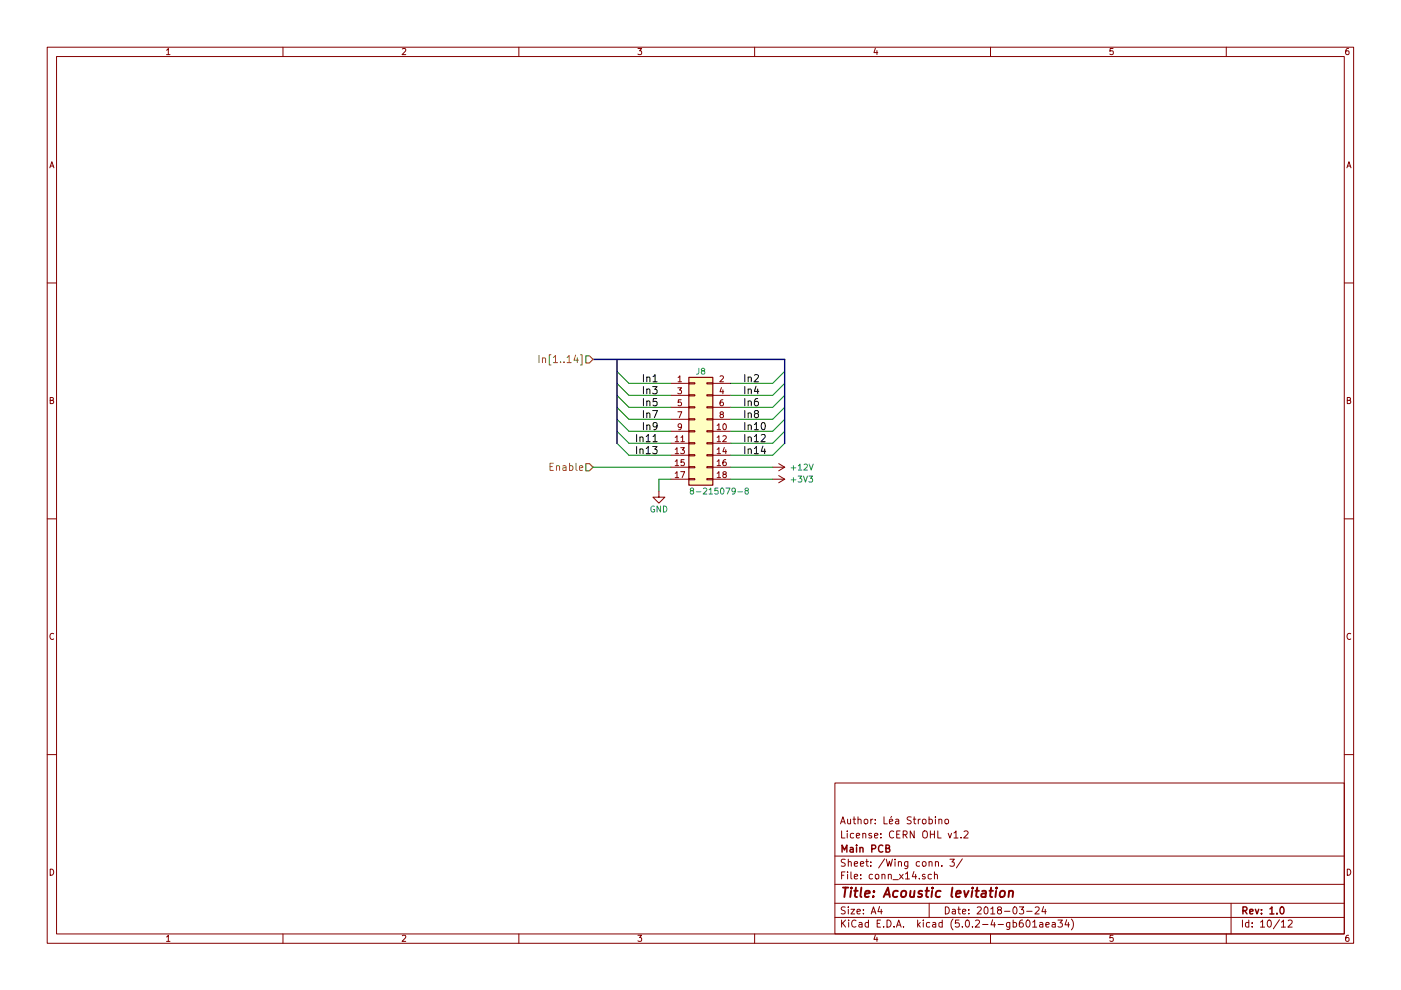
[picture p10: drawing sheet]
<svg xmlns="http://www.w3.org/2000/svg" width="297mm" height="210mm" viewBox="0 0 297 210" stroke-linecap="round" stroke-linejoin="round" font-family="sans-serif">
<g fill="none" stroke="#840000" stroke-width=".21">
<path d="M10 10h277v190h-277zM12 12h273v186h-273zM35.3 10.6l.4-.3v1.3M35.3 11.6h.7M60 10v2M85.3 10.4l.5-.1 .2 .3-.8 1h.8M110 10v2M135.3 10.3h.7l-.4 .5 .4 .1v.6l-.2 .1-.5-.1M160 10v2M185.6 10.2l-.3 1h.8M185.9 10.7v.9M210 10v2"/>
<path d="M236 10.3h-.6l-.1 .6 .6-.1 .1 .7-.2 .1-.5-.1M260 10v2M285.9 10.3h-.4l-.1 .3-.1 .7 .2 .3 .5-.1-.1-.7h-.4l-.2 .2M10.6 35.6l.4-1.3 .4 1.3M10.7 35.2h.6M285.6 35.6l.4-1.3 .4 1.3M285.7 35.2h.6M10 60h2M285 60h2M10.6 84.9l.6-.1 .1-.4-.7-.1v1.3h.6l.2-.5-.3-.2M285.6 84.9l.6-.1 .1-.4-.7-.1v1.3h.6l.2-.5-.3-.2M10 110h2"/>
<path d="M285 110h2M11.4 134.4a.58 .58 0 0 0-.8 .5 .58 .58 0 0 0 .8 .6M286.4 134.4a.58 .58 0 0 0-.8 .5 .58 .58 0 0 0 .8 .6M10 160h2M285 160h2M177 166h108v32h-108zM178.2 174.7l.5-1.5 .5 1.5M178.4 174.2h.7M178.4 176.2v1.5h.7M179.6 176.2v.1M179.6 176.7v1M179.7 173.7l.1 .9 .3 .1 .2-.2"/>
<path d="M180.3 173.7v1M180.8 173.7h.6M181 176.8l-.4-.1-.3 .3v.5l.3 .2 .4-.1M181.1 173.2v1.3l.3 .2M181.6 177.2l.7-.2-.1-.2-.4-.1-.2 .2v.7h.6M181.9 173.8l.2-.1 .4 .1 .1 .9M181.9 173.2v1.5M182.9 176.8l.2-.1 .4 .1 .1 .9M182.9 176.7v1M183.3 173.8l.2-.1 .4 .1v.7l-.2 .2-.4-.2zM184.6 173.7v1M184.8 176.8l-.4-.1-.2 .2 .1 .2 .5 .1v.4h-.6"/>
<path d="M185.1 173.7l-.5 .3M185.4 177.2l.7-.2v-.2l-.5-.1-.2 .2 .1 .7h.6M185.6 174.5v.2M185.6 173.8v.1M186.8 177.5v.2M186.8 176.8v.1M187.4 173.2v1.5h.7M188.6 174.2l.7-.2-.1-.2-.4-.1-.2 .2v.7h.6M189.1 173.1l-.3 .2M189.5 176.3a.59 .59 0 0 0-.8 0 .59 .59 0 0 0-.1 .7 .56 .56 0 0 0 .3 .6 .56 .56 0 0 0 .6-.1M189.9 173.8h.6l.1 .9M190.1 176.9h.5"/>
<path d="M190.6 174l-.8 .3 .3 .4 .5-.1M190.8 176.2h-.7v1.5h.7M191.5 177l.7-.1 .1-.6-.3-.1h-.5v1.5M191.8 177l.5 .7M193.2 173.3l-.6-.1-.3 .3 .1 .3 .7 .2 .1 .2-.1 .3-.2 .2-.6-.1M193.6 173.7h.6M193.8 176.2v1.5l-.8-1.5v1.5M193.8 173.2v1.3l.4 .2M194.7 173.7v1M195.1 173.7l-.4 .3M195.6 173.8l.2-.1 .5 .1v.7l-.2 .2-.5-.2zM195.7 176.4a.5 .5 0 0 1 .6-.2 .5 .5 0 0 1 .3 .5v.5a.5 .5 0 0 1-.5 .5 .5 .5 0 0 1-.5-.5z"/>
<path d="M197 173.8l.4-.1 .3 .3-.1 .6h-.6M197 173.2v1.5M197.3 176.9h.8M197.3 176.2v1.5M198.1 176.2v1.5M198.3 173.2v.1M198.3 173.7v1M198.8 176.2v1.5h.7M199.1 173.8l.2-.1 .3 .1 .1 .9M199.1 173.7v1M200.4 173.8l.2-.1 .4 .1v.7l-.2 .2-.4-.2zM201 176.7l.4 1 .4-1"/>
<path d="M202.3 176.6l.4-.4v1.5M202.3 177.7h.8M203.8 177.5v.2M204.4 176.3l.6-.1 .3 .4-1 1.1h1M10.6 184.3a.65 .65 0 0 1 .8 .6 .65 .65 0 0 1-.8 .7zM35.3 198.7l.4-.4v1.3M35.3 199.6h.7M60 198v2M85.3 198.4l.5-.1 .2 .4-.8 .9h.8M110 198v2M135.3 198.3h.7l-.4 .5 .4 .1v.6l-.2 .1-.5-.1M160 198v2"/>
<path d="M177 194.5h108M177 191.5h108M177 187.5h108M177 181.5h108M178.4 195.1v1.5M178.4 185.6h.5M178.6 195.7l.7 .9M179.1 184.9h-.7v1.5M179.2 192.4l-.6-.1-.2 .3 .1 .3 .6 .3v.4l-.2 .2-.5-.1M179.2 182.2h-.6l-.2 .2 .1 .4 .6 .3v.4l-.2 .2-.5-.1M179.3 195.1l-.9 .8M179.7 184.9v.1"/>
<path d="M179.7 185.4v1M179.9 192.3v.1M179.9 182.8l.2-.1 .3 .1 .1 .9M179.9 182.2v1.5M179.9 192.8v1M179.9 195.1v.1M179.9 195.6v1M180.4 192.8h.8l-.8 1h.8M180.4 184.9v1.3l.2 .2M181.1 185.9l.7-.2v-.3h-.4l-.3 .2 .1 .7h.6M181.1 183.2l.7-.2v-.2l-.4-.1-.3 .2 .1 .7h.6M181.5 195.2a.59 .59 0 0 0-.8 0 .59 .59 0 0 0-.1 .7 .56 .56 0 0 0 .3 .6 .56 .56 0 0 0 .6-.1"/>
<path d="M181.7 193.3l.7-.2-.1-.2-.4-.1-.2 .2 .1 .7h.5M182.1 195.7h.6l.1 .9M182.4 183.2l.7-.2v-.2l-.5-.1-.2 .2 .1 .7h.6M182.5 186.2v.2M182.5 185.4v.2M182.8 195.9l-.5 .1-.2 .2 .2 .4 .5-.1M183.1 193.6v.2M183.1 192.9v.1M183.6 182.7h.5M183.8 182.2v1.3l.3 .2M184.1 195.7l-.4-.1-.3 .3 .1 .5 .2 .2 .4-.1M184.1 195.1v1.5"/>
<path d="M184.6 183.5v.2M184.6 182.8v.1M184.7 193.8l.5-1.5 .5 1.5M184.8 193.3h.8M185 185.4h-.4l-.3 .2 .1 .6 .2 .2 .4-.1M185.6 198.2l-.3 1h.8M185.6 185.5l.3-.1 .4 .1v.7l-.2 .2-.5-.2zM185.9 198.7v.9M186 195.8h.5M186.5 192.2l-.4 1.1h1M186.7 195.1h-.7v1.5h.7M186.8 192.8v1"/>
<path d="M187 185.5l.2-.1h.4v1M187 185.4v1M187.4 196.4v.2M187.6 182.1l-1.3 1.9M187.9 182.2l.4 1.5 .3-1.1 .2 1.1 .4-1.5M188.1 195.1a.76 .76 0 0 1 .8 .7 .76 .76 0 0 1-.8 .8zM188.3 185.5l.3-.1h.3l.1 1M188.3 185.4v1M189.3 186.5h1.2M189.6 196.4v.2M189.8 182.2v.1M189.8 182.7v1"/>
<path d="M190.1 196.6l.5-1.5 .5 1.5M190.2 196.1h.7M190.5 182.8l.2-.1 .4 .1v.9M190.5 182.7v1M190.7 185.4l.8 1M191.5 185.4l-.8 1M191.6 196.4v.2M192 185.3l.4-.4v1.5M192 186.4h.8M192.5 182.7v1.2l-.3 .3-.4-.1M192.5 182.8l-.5-.1-.2 .3v.5l.2 .2 .5-.1M193.8 184.8l-.4 1.1h.9"/>
<path d="M194.1 185.4v1M194.6 195.1v1.5M194.7 196l.4 .6M194.9 186.2v.2M195 182.8l-.4-.1-.3 .3v.5l.3 .2 .4-.1M195.1 195.6l-.5 .5M195.6 182.8l.2-.1 .5 .1v.7l-.2 .2-.5-.2zM195.8 195.1v.1M195.8 195.6v1M196.1 185.4h-.3l-.2 .2v.2l.5 .1v.4h-.5M197 182.8l.2-.1 .4 .1v.9M197 182.7v1"/>
<path d="M197 191.5v3M197.1 195.7l-.4-.1-.3 .3 .1 .5 .2 .2 .4-.1M197.5 185.4h-.4l-.3 .2v.6l.3 .2 .4-.1M197.8 195.7h.5l.1 .9M198.1 185.5l.2-.1h.4l.1 1M198.1 184.9v1.5M198.3 182.8l.3-.1 .3 .1 .1 .9M198.3 182.7v1M198.4 195.9l-.7 .3 .2 .4 .5-.1M199.7 183.5v.2M199.8 195.7l-.5-.1-.2 .3v.5l.2 .2 .5-.1M199.8 195.1v1.5"/>
<path d="M200.4 192.3a.75 .75 0 0 1 .9 .7 .75 .75 0 0 1-.9 .8zM201.4 182.2h.9l-.5 .6 .5 .1v.6l-.2 .2-.7-.2M201.9 192.9h.6l.1 .9M202.1 194.9a1.71 1.71 0 0 0 0 2.3M202.6 193.1l-.5 .1-.2 .2 .2 .4 .5-.1M203.1 192.8h.5M203.3 192.3v1.3l.3 .2M203.3 195.1h-.7l-.1 .7 .8-.1 .1 .2-.1 .5-.2 .2-.6-.2M204 196.4v.2M204 182.1l-1.2 1.9M204.1 193.3l.7-.2-.1-.2-.4-.1-.2 .2v.7h.6M204.8 195.2l.3-.1a.81 .81 0 0 1 .5 .7 .81 .81 0 0 1-.5 .8l-.3-.2-.1-.4z"/>
<path d="M205.4 193.6v.2M205.4 192.9v.1M206.2 196.4v.2M206.8 195.2l.6-.1 .2 .1 .1 .3-.9 1.1h.9M207.2 192.4l.6-.1 .3 .4-1 1.1h1M208.3 196h1.2M208.8 192.4l.3-.1a.86 .86 0 0 1-.1 1.5 1 1 0 0 1-.2-1.4zM210 198v2M210.1 192.7l.4-.4v1.5M210.1 193.8h.8M210.5 195l-.4 1.1h.9M210.8 195.6v1"/>
<path d="M211.6 196h1.2M211.8 192.9l-.3-.3 .1-.2 .2-.1 .4 .1 .1 .2v.2l-.5 .1-.3 .3 .1 .4 .2 .2h.3l.2-.3v-.3l-.2-.3M213 193.2h1.1M214.1 195.6l-.1 1.3-.2 .2-.3-.1M214.1 195.7l-.4-.1-.3 .3 .1 .5 .2 .2 .4-.1M214.8 195.7l.4-.1 .3 .3v.5l-.3 .2-.4-.1M214.8 195.1v1.5M214.9 192.4l.2-.1a.8 .8 0 0 1 .5 .7 .8 .8 0 0 1-.5 .8l-.3-.6zM216.1 192.3h.9l-.4 .6 .4 .1v.6l-.2 .2-.7-.2M216.8 195.1h-.4a1.11 1.11 0 0 0-.1 1.4l.4 .1 .2-.2 .1-.5-.3-.2h-.4l-.2 .2M217.7 195.2l.2-.1a.8 .8 0 0 1 .5 .7 .8 .8 0 0 1-.5 .8l-.4-.6zM217.7 193.2h1.1"/>
<path d="M218.9 195.5l.5-.4v1.5M218.9 196.6h.9M219.5 192.4l.5-.1 .3 .1v.3l-.9 1.1h.9M220.4 195.7h.6l.1 .9M221.1 195.9l-.5 .1-.2 .2 .2 .4 .5-.1M221.3 192.2l-.4 1.1h.9M221.6 192.8v1M221.7 196.1l.8-.2-.1-.2-.5-.1-.2 .2 .1 .7h.6M223.1 195.7h.6v.9M223.7 195.9l-.5 .1-.2 .2 .2 .4 .5-.1M224.3 195.1h.9l-.5 .6 .5 .1v.6l-.3 .2-.6-.2M226.2 195l-.4 1.1h.9"/>
<path d="M226.5 195.6v1M227.2 194.9a1.71 1.71 0 0 1 0 2.3M236 198.3h-.6l-.1 .6 .6-.1 .1 .7-.2 .1-.5-.1M260 198v2M261 191.5v6.5M263.4 195.1v1.5M264.8 195.7l-.5-.1-.2 .3 .1 .6h.6M264.8 195.1v1.5M265.5 196.4v.2M265.5 195.7v.1M267.3 195.5l.4-.4v1.5M267.3 196.6h.8"/>
<path d="M268.8 195.2l.3-.1a.81 .81 0 0 1 .5 .7 .81 .81 0 0 1-.5 .8l-.3-.2-.1-.4zM271.3 195l-1.3 1.9M271.7 195.5l.4-.4v1.5M271.7 196.6h.8M273.1 195.2l.6-.1 .2 .1 .1 .3-.9 1.1h.9M285.6 184.3a.65 .65 0 0 1 .8 .6 .65 .65 0 0 1-.8 .7zM285.9 198.3h-.4l-.1 .3-.1 .7 .2 .3 .5-.1-.1-.7h-.4l-.2 .2"/>
</g>
<g fill="none" stroke="#840000" stroke-width=".3">
<path d="M180.3 179.8h.5l.1 .9M181.6 179.2v.1M181.6 179.7v1M182.3 179.8l.2-.1 .4 .1 .1 .9M182.3 179.7v1M184.8 180l.7-.1 .2-.2-.2-.5h-.7v1.5M187.2 179.3a.59 .59 0 0 0-.8 0 .59 .59 0 0 0-.1 .7 .56 .56 0 0 0 .2 .6 .56 .56 0 0 0 .7-.1M187.8 179.9l.7-.1v-.5l-.7-.1v1.5h.6l.2-.2 .1-.3-.4-.3M178.5 180.7v-1.5l.5 1 .6-1v1.5M180.9 180l-.5 .1-.2 .2 .2 .4 .5-.1M263.5 193.1l.7-.1 .2-.2-.1-.4-.2-.1h-.6v1.5M263.9 193.1l.5 .7"/>
<path d="M265 193.3l.7-.2-.1-.2-.4-.1-.2 .2v.7h.6M266.2 192.8l.3 1 .4-1M267.5 193.6v.2M267.5 192.9v.1M269.2 192.7l.5-.4v1.5M269.2 193.8h.9M270.7 193.6v.2M271.5 192.4l.2-.1a.8 .8 0 0 1 .6 .7 .8 .8 0 0 1-.6 .8l-.3-.6z"/>
</g>
<g fill="none" stroke="#840000" stroke-width=".41">
<path d="M178.7 188.2h1.2M179.3 188.2l-.3 2M180.4 188.9l-.1 1.3M180.5 188.2v.2l.1-.1-.1-.1v.2M181.1 188.9h.8M181.5 188.2l-.2 1.7v.2l.4 .1M182.6 188.2l-.2 1.7 .3 .3M183.4 189.5l1-.2v-.3l-.6-.1-.3 .3-.1 .9h.8M185.2 190l-.1 .2M185.3 189l.1 .1-.1 .1v-.2v.2M187.4 190.2l.9-2 .4 2M187.6 189.6h1"/>
<path d="M190.4 189l-.6-.1-.3 .2-.2 .7 .3 .4 .6-.1M191.2 189.1l.3-.2 .6 .2v.7l-.5 .4a.48 .48 0 0 1-.6-.4zM193.1 188.9l-.1 1.2 .5 .1 .3-.2M193.9 188.9l-.1 1.3M195.5 189a.52 .52 0 0 0-.8 .3l.3 .2 .5 .1v.3l-.3 .3-.6-.1M196.2 188.9h.8M196.6 188.2l-.2 1.7v.2l.4 .1M197.6 188.9l-.1 1.3M197.7 188.2v.2l.1-.1-.1-.1v.2M199.4 189h-.7l-.2 .3-.1 .5 .3 .4 .6-.1M201.9 188.2l-.2 1.7 .3 .3M202.7 189.5l1-.2v-.3l-.6-.1-.3 .3-.1 .9h.8"/>
<path d="M204.4 188.9l.3 1.3 .7-1.3M206.1 188.9l-.1 1.3M206.2 188.2v.2M206.8 188.9h.8M207.2 188.2l-.2 1.7v.2l.4 .1M208.2 189h.8l-.1 1.2M209 189.3l-.6 .1a.4 .4 0 0 0-.4 .4 .4 .4 0 0 0 .3 .4l.6-.1M209.8 188.9h.7M210.1 188.2l-.2 1.7 .1 .2 .4 .1M211.2 188.9l-.2 1.3M211.3 188.2l-.1 .1 .1 .1v-.2v.2M212.1 189.1l.3-.2 .6 .2v.7l-.4 .4-.6-.2z"/>
<path d="M213.9 189.1l.4-.2 .4 .1v1.2M214 188.9l-.2 1.3"/>
</g>
<path d="M146.1 80h5v22.9h-5z" fill="#ffffc2"/>
<path d="M146.1 80h5v22.9h-5z" fill="none" stroke="#840000" stroke-width=".25"/>
<g fill="none" stroke="#840000" stroke-width=".21">
<path d="M152.7 79.8l.4-.1 .3 .3-.8 .9h.8M142.2 81.3h3.9M142.2 91.4h3.9M142.2 94h3.9M142.2 96.5h3.9M142.2 99.1h3.9M142.2 83.8h3.9M142.2 86.4h3.9M142.2 88.9h3.9M143.2 92.7l.3-.3v1.2M143.2 95.3l.3-.4v1.3M143.2 97.8l.3-.3v1.2"/>
<path d="M143.2 93.6h.7M143.2 96.2h.7M143.2 98.7h.7M143.7 82.2h.8l-.4 .5 .3 .1 .1 .5-.3 .2-.5-.1M143.7 87.3h.9l-.6 1.3M143.8 80l.3-.3v1.2M143.8 80.9h.7M144.3 94.9h.8l-.4 .5 .3 .1 .1 .5-.2 .2-.6-.1M144.3 100h.9l-.6 1.3M144.4 92.7l.3-.3v1.2M144.4 93.6h.7M144.4 84.8h-.6v.6l.4-.2 .3 .3v.3l-.3 .2-.4-.1"/>
<path d="M144.5 90.4l-.3 .2h-.3l-.1-.2v-.4l.4-.2 .3 .3-.2 .9-.4 .1M145 97.5h-.6v.6l.5-.2 .2 .3v.3l-.2 .2-.5-.1M146.1 98.9h1.2v.3h-1.2zM146.1 96.4h1.2v.2h-1.2zM146.1 93.9h1.2v.2h-1.2zM146.1 91.3h1.2v.3h-1.2zM146.1 88.8h1.2v.2h-1.2zM146.1 86.2h1.2v.3h-1.2zM146.1 83.7h1.2v.2h-1.2zM146.1 81.2h1.2v.2h-1.2zM149.9 98.9h1.2v.3h-1.2zM149.9 96.4h1.2v.2h-1.2z"/>
<path d="M149.9 93.9h1.2v.2h-1.2zM149.9 91.3h1.2v.3h-1.2zM149.9 88.8h1.2v.2h-1.2zM149.9 86.2h1.2v.3h-1.2zM149.9 83.7h1.2v.2h-1.2zM149.9 81.2h1.2v.2h-1.2zM151.1 81.3h3.8M151.1 91.4h3.8M151.1 94h3.8M151.1 96.5h3.8M151.1 99.1h3.8M151.1 83.8h3.8"/>
<path d="M151.1 86.4h3.8M151.1 88.9h3.8M152 90.2l.4-.4v1.3M152 92.7l.4-.3v1.2M152 95.3l.4-.4v1.3M152 97.8l.4-.3v1.2M152 91.1h.8M152 93.6h.8M152 96.2h.8M152 98.7h.8M152.9 87.9l-.2-.3 .2-.3h.2l.3 .3-.1 .1-.6 .4v.2l.2 .3 .4-.1 .1-.2v-.2l-.3-.2M153 82.2l-.3 .9h.7"/>
<path d="M153.3 92.5l.4-.1 .3 .3-.8 .9h.8M153.3 84.8h-.3a.79 .79 0 0 0-.1 1.2h.4l.1-.5-.3-.3h-.2l-.2 .3M153.3 82.7v.8M153.4 90l.2-.2a.67 .67 0 0 1 .4 .7 .67 .67 0 0 1-.4 .6l-.3-.5zM153.6 94.9l-.3 .9h.8M153.9 97.5l-.5 .1-.1 .4v.6l.6 .1 .1-.2-.1-.5-.4-.1-.2 .3M153.9 95.4v.8M163.8 99.1h2.6M165.1 98.3l1.3 .8M166.4 99.1l-1.3 .7M139.7 104.1v1.3h1.3l-1.3 1.3-1.3-1.3h1.3M142.2 101.6h3.9"/>
<path d="M143.2 100.4l.3-.4v1.3M143.2 101.3h.7M146.1 101.5h1.2v.2h-1.2zM149.9 101.5h1.2v.2h-1.2zM151.1 101.6h3.8M152 100.4l.4-.4v1.3M152 101.3h.8M153.5 100.6l-.2-.2v-.3l.4-.1 .3 .3-.1 .1-.6 .4v.3l.2 .2 .4-.1 .1-.2v-.2l-.3-.2M163.8 101.6h2.6M165.1 100.8l1.3 .8M166.4 101.6l-1.3 .8"/>
</g>
<g fill="none" stroke="#008484" stroke-width=".21">
<path d="M148.2 78.1v.9l-.2 .3h-.3M148.9 78.6l-.2-.3 .2-.2h.3l.2 .2v.2l-.7 .4v.2l.2 .2h.4l.1-.2v-.2l-.2-.3M167.7 99.2h1M168.2 98.7v1M169.3 98.8l.3-.4v1.3M169.3 99.7h.7M170.5 98.5l.5-.1 .2 .4-.8 .9h.8M171.6 98.4l.4 1.3 .4-1.3M138.7 107.4a.59 .59 0 0 0-.7 .5 .59 .59 0 0 0 .7 .6l.1-.5h-.3M140.1 107.3v1.3l-.8-1.3v1.3M140.7 107.3a.64 .64 0 0 1 .7 .6 .64 .64 0 0 1-.7 .7zM146.6 104l-.2-.1v-.3l.4-.1 .2 .1v.3l-.5 .2-.1 .2v.2l.2 .2h.2l.3-.2-.1-.4-.2-.1"/>
<path d="M147.6 104.3h1M149.1 103.6l.5-.1 .3 .3-.8 .9h.8M150.3 103.8l.4-.3v1.2M150.3 104.7h.8M152.2 103.5h-.6l-.1 .6 .2-.1 .5 .1v.5l-.2 .1-.5-.1M152.9 103.6l.2-.1a.67 .67 0 0 1 .4 .6 .67 .67 0 0 1-.4 .6l-.3-.4zM153.9 103.5h.9l-.6 1.2M155.9 104l-.2 .3-.4-.1-.1-.2v-.4l.5-.1 .2 .2-.2 .9-.4 .1M156.4 104.3h1M158.2 104l-.2-.1v-.3l.2-.1 .4 .1v.3l-.6 .4v.2l.2 .2h.4l.1-.2-.1-.4-.2-.1M167.7 101.7h1M168.2 101.2v1"/>
<path d="M169.2 100.9h.8l-.4 .5 .3 .1 .1 .5-.3 .2-.5-.1M170.4 100.9l.4 1.3 .4-1.3M171.5 100.9h.8l-.4 .5 .3 .1v.6l-.2 .1-.5-.1"/>
</g>
<g fill="none" stroke="#008400" stroke-width=".21">
<path d="M130.8 78.7l2.6 2.6h8.8M166.4 78.7l-2.6 2.6h-8.9M125.7 99.1h16.5M130.8 81.3l2.6 2.5h8.8M130.8 83.8l2.6 2.6h8.8M130.8 86.4l2.6 2.5h8.8M130.8 88.9l2.6 2.5h8.8M130.8 91.4l2.6 2.6h8.8M130.8 94l2.6 2.5h8.8M154.9 99.1h8.9M166.4 94l-2.6 2.5h-8.9M166.4 91.4l-2.6 2.6h-8.9"/>
<path d="M166.4 88.9l-2.6 2.5h-8.9M166.4 86.4l-2.6 2.5h-8.9M166.4 83.8l-2.6 2.6h-8.9M166.4 81.3l-2.6 2.5h-8.9M142.2 101.6h-2.5v2.5M154.9 101.6h8.9"/>
</g>
<path d="M125.7 76.2h40.7v17.8M130.8 76.2v17.8" fill="none" stroke="#000084" stroke-width=".3"/>
<g fill="none" stroke="#000" stroke-width=".21">
<path d="M136.4 79.4v1.5M137.1 79.9v1M138.5 79.9l.4-.5v1.5M157.9 79.4v1.5M158.6 79.9v1M159.9 79.6l.6-.2 .3 .5-.9 1h.9M135 92.1v1.5M135 94.7v1.5M135.7 95.3l.2-.1 .4 .1v.9M135.7 92.8l.2-.2 .4 .1v.9M135.7 92.6v1M135.7 95.2v1"/>
<path d="M136.4 82v1.5M136.4 84.5v1.5M136.4 87v1.6M136.4 89.6v1.5M137 95.1l.4-.4v1.5M137 92.6l.4-.5v1.5M137 96.2h.9M137 93.6h.9M137.1 80.1l.3-.2 .3 .1 .1 .9M137.1 90.2l.3-.1 .3 .1 .1 .9M137.1 87.7l.3-.1h.3l.1 1M137.1 85.1l.3-.1 .3 .1 .1 .9"/>
<path d="M137.1 82.6l.3-.1 .3 .1 .1 .9M137.1 82.5v1M137.1 85v1M137.1 87.6v1M137.1 90.1v1M138.4 94.7h.9l-.5 .6 .4 .1v.6l-.2 .2-.6-.2M138.4 87h1l-.7 1.6M138.4 82h.9l-.5 .6 .4 .1v.6l-.2 .2-.6-.2M138.5 92.6l.4-.5v1.5M138.5 93.6h.8M138.5 80.9h.8M139.2 84.5h-.7v.7l.7-.1 .1 .3-.1 .5-.2 .1-.5-.1"/>
<path d="M139.3 90.2l-.3 .3-.4-.1-.1-.2v-.5l.5-.1 .3 .3v.5l-.2 .6-.5 .1M157.9 82v1.5M157.9 84.5v1.5M157.9 87v1.6M157.9 89.6v1.5M157.9 92.1v1.5M157.9 94.7v1.5M158.6 95.3l.3-.1 .3 .1 .1 .9M158.6 92.8l.3-.2 .3 .1 .1 .9M158.6 90.2l.3-.1 .3 .1 .1 .9M158.6 87.7l.3-.1h.3l.1 1M158.6 85.1l.3-.1 .3 .1 .1 .9"/>
<path d="M158.6 82.6l.3-.1 .3 .1 .1 .9M158.6 80.1l.3-.2 .3 .1 .1 .9M158.6 82.5v1M158.6 85v1M158.6 87.6v1M158.6 90.1v1M158.6 92.6v1M158.6 95.2v1M159.9 95.1l.5-.4v1.5M159.9 92.6l.5-.5v1.5M159.9 90l.5-.4v1.5M159.9 96.2h.9"/>
<path d="M159.9 93.6h.9M159.9 91.1h.9M160.2 87.7l-.3-.3 .1-.2 .2-.2 .5 .2v.4l-.5 .1-.3 .3v.3l.3 .3h.3l.3-.3v-.3l-.3-.3M160.3 81.9l-.4 1.1h1M160.7 84.5l-.5 .1a1.04 1.04 0 0 0 0 1.4l.5-.1 .1-.5-.3-.3h-.4l-.2 .3M160.7 82.5v1M161.4 92.3l.6-.2 .3 .5-1 1h1M161.5 89.7l.2-.1a.83 .83 0 0 1 .6 .6 .83 .83 0 0 1-.2 .8l-.2 .1a.84 .84 0 0 1-.4-1.4zM161.7 94.6l-.3 1.1h.9M162.1 95.2v1"/>
</g>
<g fill="none" stroke="#848400" stroke-width=".21">
<path d="M114.3 75.4v1.5M115 76l.2-.1h.4l.1 1M115 75.9v1M116.8 75.2h-.3v2.2h.3M117.3 75.8l.5-.4v1.5M117.3 76.9h.9M118.8 76.7v.2M119.6 76.7v.2M120.2 75.8l.5-.4v1.5M120.2 76.9h.9M122 75.3l-.3 1.1h.9M122.4 75.9v1"/>
<path d="M123.1 75.2h.3v2.2h-.3M116.6 98.9h.5M117.3 98.2h-.7v1.5h.7M118 98.9l.2-.2 .4 .1v.9M118 98.7v1M119.4 98.8h.5l.1 .9M120 99.1l-.5 .1-.2 .2 .2 .3h.5M120.8 98.8l.4-.1 .3 .3-.2 .7h-.5M120.8 98.2v1.5M122.1 98.2v1.3l.3 .2M122.9 99.2l.7-.1-.1-.3-.4-.1-.2 .2v.8h.6"/>
</g>
<path d="M124.2 75.4h.8l.7 .8-.7 .8h-.8zM124.2 98.3h.8l.7 .8-.7 .7h-.8z" fill="none" stroke="#848400" stroke-width=".25"/>
</svg>
